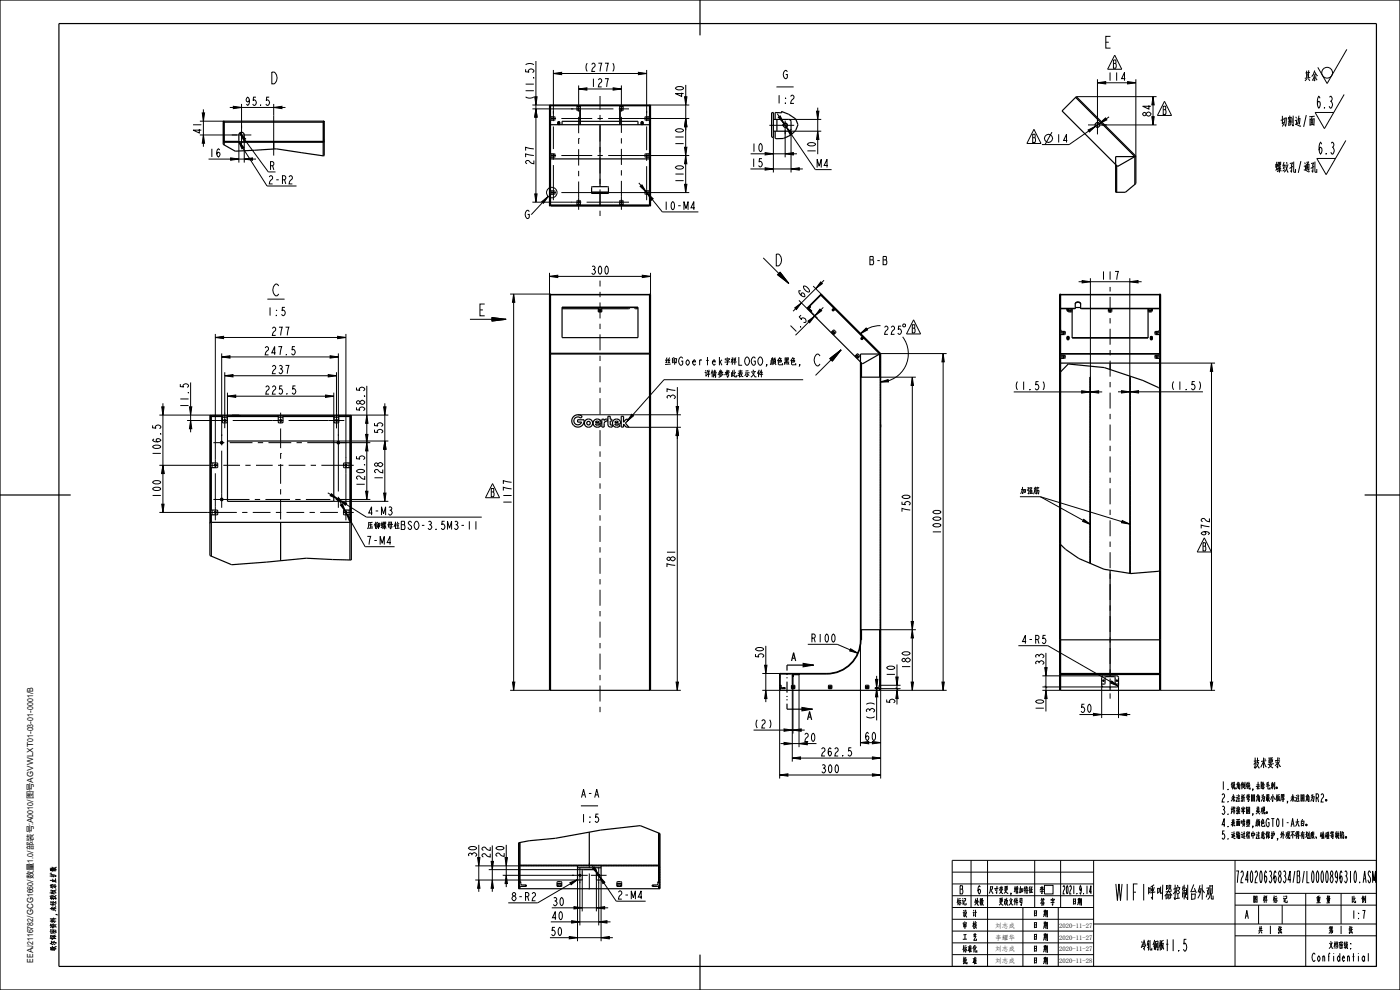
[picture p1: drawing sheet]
<svg xmlns="http://www.w3.org/2000/svg" width="594mm" height="420mm" viewBox="0 0 594 420" stroke-linecap="round" stroke-linejoin="round" font-family="sans-serif">
<defs><g id="words">
<text font-size="9.1" x="465.6" y="382">WIFI呼叫器控制台外观</text>
<g font-size="6.5">
<text x="468.2" y="20.4">E</text>
<text x="114.3" y="35.6">D</text>
<text x="553.3" y="34.7">其余</text>
<text x="558.3" y="45.9">6.3</text>
<text x="543.2" y="53.8">切割边/面</text>
<text x="559.1" y="65.4">6.3</text>
<text x="540.9" y="73.3">螺纹孔/通孔</text>
<text x="328.4" y="112.8">D</text>
<text x="115.2" y="125.5">C</text>
<text x="202.6" y="134">E</text>
<text x="344.9" y="155.2">C</text>
<text x="527.9" y="326.2">技术要求</text>
<text x="529.6" y="374.5">724020636834/B/L0000896310.ASM</text>
<text x="481.8" y="403.5">冷轧钢板t1.5</text>
</g>
<g font-size="4.6">
<text x="472" y="29">B</text>
<text x="247.6" y="30.3">(277 )</text>
<text x="332.2" y="33.4">G</text>
<text x="469.6" y="34.2">114</text>
<text x="250.4" y="36.9">127</text>
<text x="290.1" y="41.6" transform="rotate(-90 290.1 41.6)">40</text>
<text x="103.7" y="44.7">95.5</text>
<text x="226.5" y="42.7" transform="rotate(-90 226.5 42.7)">(11.5 )</text>
<text x="330" y="43.9">1:2</text>
<text x="488.3" y="49.8" transform="rotate(-90 488.3 49.8)">84</text>
<text x="493.1" y="48.6">B</text>
<text x="85.4" y="57.1" transform="rotate(-90 85.4 57.1)">41</text>
<text x="290.1" y="62.3" transform="rotate(-90 290.1 62.3)">110</text>
<text x="318.5" y="64.4">10</text>
<text x="346.1" y="65.4" transform="rotate(-90 346.1 65.4)">10</text>
<text x="437.8" y="60.4">B</text>
<text x="447.8" y="60.5">14</text>
<text x="88.5" y="66.6">16</text>
<text x="226.5" y="70.2" transform="rotate(-90 226.5 70.2)">277</text>
<text x="318.4" y="70.8">15</text>
<text x="346.2" y="71.1">M4</text>
<text x="114.3" y="72.1">R</text>
<text x="113.5" y="78">2-R 2</text>
<text x="290.1" y="78" transform="rotate(-90 290.1 78)">110</text>
<text x="281.3" y="89">10-M</text>
<text x="292.5" y="89">4</text>
<text x="222.5" y="92.7">G</text>
<text x="369.4" y="112.3">B-B</text>
<text x="250.4" y="116.4">300</text>
<text x="466.8" y="118.6">117</text>
<text x="340.5" y="126.8" transform="rotate(-45 340.5 126.8)">60</text>
<text x="114" y="133.9">1:5</text>
<text x="114.9" y="142.3">277</text>
<text x="336.9" y="141.6" transform="rotate(-45 336.9 141.6)">1.5</text>
<text x="386.7" y="141.3">B</text>
<text x="111.8" y="150.6">247.5</text>
<text x="278.4" y="155">丝印Goertek字样LOGO,颜色黑色,</text>
<text x="114.9" y="158.5">237</text>
<text x="290.9" y="160.2">详情参考此表示文件</text>
<text x="112.1" y="167.2">225.5</text>
<text x="430.1" y="165.4">(1.5 )</text>
<text x="496.4" y="165.4">(1.5 )</text>
<text x="80" y="173.5" transform="rotate(-90 80 173.5)">11.5</text>
<text x="286.5" y="169.8" transform="rotate(-90 286.5 169.8)">37</text>
<text x="154.7" y="174.9" transform="rotate(-90 154.7 174.9)">58.5</text>
<text x="162.4" y="184.4" transform="rotate(-90 162.4 184.4)">55</text>
<text x="68.2" y="193.7" transform="rotate(-90 68.2 193.7)">106.5</text>
<text x="154.7" y="206.8" transform="rotate(-90 154.7 206.8)">120.5</text>
<text x="162.4" y="204.1" transform="rotate(-90 162.4 204.1)">128</text>
<text x="430.1" y="209.9">加强筋</text>
<text x="68.2" y="211.6" transform="rotate(-90 68.2 211.6)">100</text>
<text x="208" y="210.7">B</text>
<text x="217.1" y="214.4" transform="rotate(-90 217.1 214.4)">1177</text>
<text x="155.7" y="218.5">4-M 3</text>
<text x="386.2" y="217.8" transform="rotate(-90 386.2 217.8)">750</text>
<text x="155.7" y="224.6">压铆螺母柱BSO-3.5M3-11</text>
<text x="399.3" y="227" transform="rotate(-90 399.3 227)">1000</text>
<text x="513.2" y="227.7" transform="rotate(-90 513.2 227.7)">972</text>
<text x="155.2" y="231.1">7-M 4</text>
<text x="510" y="233.8">B</text>
<text x="286.5" y="241.3" transform="rotate(-90 286.5 241.3)">781</text>
<text x="343.8" y="272.5">R100</text>
<text x="433.1" y="273.1">4-R 5</text>
<text x="324" y="279.6" transform="rotate(-90 324 279.6)">50</text>
<text x="379.7" y="287.5" transform="rotate(-90 379.7 287.5)">10</text>
<text x="386.2" y="284.2" transform="rotate(-90 386.2 284.2)">180</text>
<text x="442.9" y="282.6" transform="rotate(-90 442.9 282.6)">33</text>
<text x="379.7" y="298.9" transform="rotate(-90 379.7 298.9)">5</text>
<text x="371.1" y="305.6" transform="rotate(-90 371.1 305.6)">(3)</text>
<text x="442.9" y="301.8" transform="rotate(-90 442.9 301.8)">10</text>
<text x="458" y="302.3">50</text>
<text x="319.7" y="308.9">(2)</text>
<text x="340.8" y="314.6">20</text>
<text x="366.6" y="314.2">60</text>
<text x="347.9" y="320.7">262.5</text>
<text x="348" y="327.9">300</text>
<text x="518" y="335">1.锐角倒钝,去除毛刺。</text>
<text x="247" y="338.4">A-A</text>
<text x="518" y="340.3">2.未注折弯圆角为最小板厚,未注圆角为R2。</text>
<text x="518" y="345.5">3.焊接牢固,美观。</text>
<text x="247" y="348.9">1:5</text>
<text x="518" y="350.8">4.表面喷塑,颜色GT01-A大白。</text>
<text x="518" y="356">5.运输过程中注意保护,外观不得有划痕、磕碰等缺陷</text>
<text x="202.3" y="364" transform="rotate(-90 202.3 364)">30</text>
<text x="208" y="364.3" transform="rotate(-90 208 364.3)">22</text>
<text x="213.9" y="364" transform="rotate(-90 213.9 364)">20</text>
<text x="216.7" y="382.2">8-R</text>
<text x="225.1" y="382.2">2</text>
<text x="261.7" y="381.5">2-M 4</text>
<text x="407.1" y="379.3">B</text>
<text x="414.5" y="379.3">尺寸变更,增加特征</text>
<text x="414.6" y="379.3">6</text>
<text x="441.1" y="379.3">李喆</text>
<text x="451.9" y="379.3">2021.9.14</text>
<text x="529.6" y="383.3">图 样 标 记</text>
<text x="557.2" y="383.3">重 量</text>
<text x="572.2" y="383.3">比 例</text>
<text x="234.1" y="384.3">30</text>
<text x="404.6" y="384.3">标记</text>
<text x="407.2" y="389.3">设 计</text>
<text x="412.1" y="384.3">处数</text>
<text x="420.5" y="384.3">更改文件号</text>
<text x="437.2" y="389.3">日 期</text>
<text x="440.2" y="384.3">签 字</text>
<text x="453.6" y="384.3">日期</text>
<text x="528.1" y="389.8">A</text>
<text x="573.9" y="389.8">1:7</text>
<text x="233.7" y="390.2">40</text>
<text x="407.2" y="394.3">审 核</text>
<text x="437.2" y="394.3">日 期</text>
<text x="233.3" y="396.9">50</text>
<text x="407.2" y="399.3">工 艺</text>
<text x="437.2" y="399.3">日 期</text>
<text x="533.3" y="396.3">共 1 张</text>
<text x="563.3" y="396.3">第 1 张</text>
<text x="406.4" y="404.3">标准化</text>
<text x="437.2" y="404.3">日 期</text>
<text x="558.8" y="407.9">Confidential</text>
<text x="561.3" y="402.6">文档密级:</text>
<text x="407.2" y="409.3">批 准</text>
<text x="437.2" y="409.3">日 期</text>
</g>
<text font-size="3.9" x="24" y="403.6" transform="rotate(-90 24 403.6)">歌尔保密资料,未经授权禁止扩散</text>
<text font-size="3.5" x="14.1" y="408.4" transform="rotate(-90 14.1 408.4)">EEAJ2116782/GCG1660/数量1.0/部装号:A0010/图号AGVWLXT01-03-01-0001/B</text>
<g font-size="2.8">
<text x="422.3" y="393.6">刘志成</text>
<text x="449.4" y="393.6">2020-11-27</text>
<text x="422.3" y="398.6">李耀华</text>
<text x="449.4" y="398.6">2020-11-27</text>
<text x="422.3" y="403.6">刘志成</text>
<text x="449.4" y="403.6">2020-11-27</text>
<text x="422.3" y="408.6">刘志成</text>
<text x="449.4" y="408.6">2020-11-28</text>
</g>
</g></defs>
<g fill="#000">
<path d="M234.8 31.2l3.5-.5v1zM245.5 37.7l3.5-.5v1zM260.2 37.2l3.5 .5-3.5 .5zM270.9 30.7l3.5 .5-3.5 .5zM465.6 35.1l3.5-.5v1zM478.4 34.6l3.5 .5-3.5 .5zM86.3 57.3l.5 3.5h-1zM85.8 47.9h1l-.5 3.5zM101.2 59.9l2.3 2.7-.8 .6zM101.7 56.4l2.5 2.5-.8 .6zM99 45.1l3.5 .5-3.5 .5zM116.1 45.6l3.5-.5v1z"/>
<path d="M227.4 46.2l.5 3.5h-1zM226.9 41.1h1l-.5 3.5zM290.9 50.3l.5 3.5h-1zM290.5 41.1h1l-.5 3.5zM291 50.3l.5 3.5h-1zM330.2 49.7l.8-.5 1.6 3.1zM333.7 54l2.4 2.6-.9 .6zM346.4 47.2h1l-.5 3.5zM346.9 55.7l.5 3.5h-1zM461.7 55.2l3.1-1.6-2.6 2.4zM466.5 52.4l2.6-2.4 .5 .8zM488.7 49.5h1l-.5 3.5z"/>
<path d="M489.2 41l.5 3.5h-1zM97.8 67l3.5 .5-3.5 .5zM103.6 67.5l3.5-.5v1zM290.4 62.5h1l-.5 3.5zM290.9 66l.5 3.5h-1zM324.6 71.2l3.5 .5-3.5 .5zM324.6 64.7l3.5 .5-3.5 .5zM333.1 65.2l3.5-.5v1zM335.6 71.7l3.5-.5v1zM226.9 82.3h1l-.5 3.5zM229.9 85.6l2.7-2.3-2 2.9zM271.6 79.1l.8-.7 1.8 3.1z"/>
<path d="M274.5 81.9l2.6 2.4-.7 .7zM290.4 78.2h1l-.5 3.5zM233.2 117.3l3.5-.5v1zM272.5 116.8l3.5 .5-3.5 .5zM459.1 119l3.5 .5-3.5 .5zM479.4 119.5l3.5-.5v1zM208.7 134.7l6 .8-6 .7zM217.9 124.8l.5 3.5h-1zM329.9 116.5l1.1-1 3.7 4.8zM337.2 130.6l2.8-2.1-2.1 2.8zM342.8 136.2l2.8-2.1-2.1 2.8zM347.9 131.1l.7 .7-2.8 2.2z"/>
<path d="M348.2 119.6l.7 .7-2.8 2.1zM91.4 143.2l3.5-.5v1zM94.1 151.4l3.5-.5v1zM95.4 159.4l3.5-.5v1zM139.3 158.9l3.5 .5-3.5 .5zM140.1 150.9l3.5 .5-3.5 .5zM143.3 142.7l3.5 .5-3.5 .5zM352.1 152.1l4.8-3.7-3.7 4.8zM365 141.6l2.5-2.4 .6 .8zM400.1 150l.5 3.5h-1zM514 154l.5 3.5h-1zM68.6 172.6h1l-.5 3.5z"/>
<path d="M80.9 178.4l.5 3.5h-1zM80.4 172.6h1l-.5 3.5zM96.5 168.1l3.5-.5v1zM138.1 167.6l3.5 .5-3.5 .5zM155.6 176.1l.5 3.5h-1zM162.8 172.6h1l-.5 3.5zM268 175.7l.8 .7-2.7 2.3zM286.9 172.5h1l-.5 3.5zM373.4 162l3.4-1 .2 1zM387.1 160l.5 3.5h-1zM458.9 165.8l3.5 .5-3.5 .5zM462.6 166.3l3.5-.5v1z"/>
<path d="M475.9 165.7l3.5 .5-3.5 .5zM479.6 166.2l3.5-.5v1zM69.1 197.4l.5 3.5h-1zM155.1 184.3h1l-.5 3.5zM155.6 187.8l.5 3.5h-1zM163.3 187.1l.5 3.5h-1zM287.4 181.3l.5 3.5h-1zM68.6 213.9h1l-.5 3.5zM140.6 209.5l2.7 2.2-3.2-1.4zM143.8 212.1l3.2 1.4-.5 .8zM144.4 214.2l.9-.4 1.3 3.2zM147 217.7l2.1 2.9-.9 .4z"/>
<path d="M155.1 208.4h1l-.5 3.5zM162.8 209.2h1l-.5 3.5zM459.8 220.3l2.8 2.2-3.3-1.3zM476.2 220.8l3.2 1.5-3.5-.5zM360.9 275.2l3 1.9-3.4-.9zM387.1 267.2l.5 3.5h-1zM386.6 263.7h1l-.5 3.5zM217.4 289.4h1l-.5 3.5zM286.9 289.4h1l-.5 3.5zM324.9 292.9l.5 3.5h-1zM324.4 282.2h1l-.5 3.5zM340.7 281.4l4.5 .8-4.5 .7z"/>
<path d="M371.5 288.2h1l-.5 3.5zM372 292.2l.5 3.5h-1zM380.6 292.9l.5 3.5h-1zM380.1 287.2h1l-.5 3.5zM386.6 289.4h1l-.5 3.5zM399.6 289.4h1l-.5 3.5zM443.8 292.9l.5 3.5h-1zM443.3 283.2h1l-.5 3.5zM471.7 288.9l2.8 2.2-3.3-1.3zM513.5 289.4h1l-.5 3.5zM332.7 315l3.5 .5-3.5 .5zM332.7 309.2l3.5 .5-3.5 .5z"/>
<path d="M336.4 309.7l3.5-.5v1zM339 315.5l3.5-.5v1zM340.2 300.1l4.5 .8-4.5 .7zM365.1 315.1l3.5-.5v1zM370.2 314.6l3.5 .5-3.5 .5zM463.9 302.6l3.5 .5-3.5 .5zM474.6 303.1l3.5-.5v1zM330.8 328.8l3.5-.5v1zM336.2 321.6l3.5-.5v1zM370.2 328.3l3.5 .5-3.5 .5zM370.2 321.1l3.5 .5-3.5 .5zM202.6 363.8h1l-.5 3.5z"/>
<path d="M203.1 373.3l.5 3.5h-1zM208.4 365.4h1l-.5 3.5zM208.9 373.3l.5 3.5h-1zM214.8 371.3l.5 3.5h-1zM214.3 363.8h1l-.5 3.5zM241.8 374.5l3.3-1.4-2.8 2.2zM251.4 368.4l.9-.6 1.5 3.2zM254.3 371.7l2.3 2.6-.8 .6zM241.5 397.3l3.5 .5-3.5 .5zM242.5 390.6l3.5 .5-3.5 .5zM243.5 384.6l3.5 .5-3.5 .5zM253 385.1l3.5-.5v1z"/>
<path d="M254 391.1l3.5-.5v1zM255 397.8l3.5-.5v1z"/>
</g>
<g fill="none" stroke="#000" stroke-width=".42">
<path d="M227.4 25.9v59.9M234.8 31.2l3.5-.5v1zM234.8 29.7v18.6M234.8 31.2h39.6M245.5 37.7l3.5-.5v1zM245.5 36.2v8.8M245.5 37.7h18.2M260.2 37.2l3.5 .5-3.5 .5zM263.7 36.2v8.7M270.9 30.7l3.5 .5-3.5 .5zM274.4 29.7v18.3M291 36l-.1 45.7"/>
<path d="M329.4 36.9h7.3M465.6 35.1l3.5-.5v1zM465.6 33.6v19.4M465.6 35.1h16.3M473 23.4l3 6h-6zM478.4 34.6l3.5 .5-3.5 .5zM481.9 33.6v32.8M571.4 20.9l-8.3 14.5M84.8 57.3h15.8M84.8 51.4h9.9M85.8 47.9h1l-.5 3.5zM86.3 57.3l.5 3.5h-1z"/>
<path d="M86.3 46.4v15.9M97.5 45.6h23.6M99 45.1l3.5 .5-3.5 .5zM101.2 59.9l2.3 2.7-.8 .6zM101.2 59.9l12.1 19h12.5M101.3 59.7v9.3M101.7 56.4l2.5 2.5-.8 .6zM101.7 56.4l12.1 16.5M102.5 44.1v10.3M103.6 59.7v9.3M114.2 41.2h-1l-.2 1.5 .3-.3a1.17 1.17 0 0 1 1.1 1.1 1.17 1.17 0 0 1-1.1 1.2l-.5-.6M116.1 45.6l3.5-.5v1z"/>
<path d="M116.1 44.1v4.9M225.9 46.2h17.4M225.9 44.6h7.3M226.9 41.1h1l-.5 3.5zM227.4 46.2l.5 3.5h-1zM234.9 50l-.3 .5 .5-.3M237 52.9l.1-.3 .1 .3M245.8 46.3l-.5-.3 .3 .5M263.9 46.3l-.4-.3 .2 .5M272.3 52.9l.1-.3 .2 .3M274.1 50.3l.5-.2-.3 .4M276 44.6h16.5"/>
<path d="M276.8 50.3h15.7M290.5 41.1h1l-.5 3.5zM290.9 50.3l.5 3.5h-1zM291 50.3l.5 3.5h-1zM328.1 58.4v14.8M329.8 48.2l16.1 23.8h6.9M330.2 49.7l.8-.5 1.6 3.1zM332.2 53.4a1 1 0 0 1 .8-1.2 1 1 0 0 1 1.1 1.1 1 1 0 0 1-1.2 .8M333.1 55.2v11.5M333.7 54l2.4 2.6-.9 .6zM334.6 55.7h13.8M334.6 50.7h13.8"/>
<path d="M335.6 54.7v18.5M346.4 47.2h1l-.5 3.5zM346.9 55.7l.5 3.5h-1zM346.9 45.7v19.7M438.7 54.9l3 6h-6zM446.3 56.1l-2.9 5.2M456.7 41h34M461.7 55.2l3.1-1.6-2.6 2.4zM465.6 52l.9 .4M466.5 52.4l2.6-2.4 .5 .8zM467.3 53h23.4M470.6 49.6l-17 11.7h-11.5"/>
<path d="M488.7 49.5h1l-.5 3.5zM489.2 41l.5 3.5h-1zM489.2 41v12M494.1 43l3 6h-6zM570.3 40.1l-8.4 14.5M571 59.6l-8.3 14.5M88.5 67.5h20.1M97.8 67l3.5 .5-3.5 .5zM103.6 67.5l3.5-.5v1zM234.9 65.7l-.3 .5 .5-.3M271 77.6l10 12.3h15.3M271.6 79.1l.8-.7 1.8 3.1z"/>
<path d="M274.1 66.1l.5-.3-.3 .5M275.4 66h17M290.4 62.5h1l-.5 3.5zM290.4 78.2h1l-.5 3.5zM290.9 66l.5 3.5h-1zM318.4 71.7h22.2M318.5 65.2h19.6M324.6 71.2l3.5 .5-3.5 .5zM324.6 64.7l3.5 .5-3.5 .5zM333.1 65.2l3.5-.5v1zM335.6 71.7l3.5-.5v1zM225.9 85.8h16.6"/>
<path d="M226.9 82.3h1l-.5 3.5zM229.9 85.6l2.7-2.3-2 2.9zM232.6 83.3l-7.1 7.7M234.9 81.4l-.3 .5 .5-.3M245.4 85.5l.3 .5-.5-.3M263.6 85.5l.3 .5-.5-.3M274.1 81.8l.5-.3-.3 .5M274.5 81.9l2.6 2.4-.7 .7zM277.5 81.7h14.9M290.2 89v-3.5l.9 2.9 .8-2.9v3.5M233.2 117.3l3.5-.5v1zM233.2 115.8v9.3"/>
<path d="M233.2 117.3h42.8M272.5 116.8l3.5 .5-3.5 .5zM276 115.8v9.3M323.8 109.4l10.9 10.9M329.9 116.5l1.1-1 3.7 4.8zM348.2 119.6l.7 .7-2.8 2.1zM349.6 118.9l-13.1 13.1M457.6 119.5h26.8M459.1 119l3.5 .5-3.5 .5zM462.6 118v42M479.4 119.5l3.5-.5v1zM479.4 118v42"/>
<path d="M113.4 126.9h7.3M199.4 135.5h15.3M208.7 134.7l6 .8-6 .7zM216.4 124.8h17.2M217.9 124.8l.5 3.5h-1zM217.9 124.8v168.1M337.2 130.6l2.8-2.1-2.1 2.8zM339 127.4l3.3 3.4M342.8 136.2l2.8-2.1-2.1 2.8zM343.4 130.9l-.3 .3M343.5 131.1l-.3 .3M343.6 131.2l-.3 .3"/>
<path d="M343.7 129.8l-.8 .8M343.8 131.3l-.3 .3M343.8 129.9l-1 1M343.9 130.1l-1 1M344.2 131.7l-.3 .4M344.2 132.3l2.6 2.7M344.3 131.9l-.3 .3M345 121.4l3.4 3.4M347.9 131.1l.7 .7-2.8 2.2zM348.7 125l-.2 .2M349 125.4l-.1 .1M349.3 130.4l-11.8 11.8"/>
<path d="M349.4 125.7l-.2 .2M349.7 126.1l-.1 .1M350.1 126.4l-.2 .2M350.4 126.8l-.1 .1M350.8 127.1l-.2 .2M351.1 127.5l-.1 .1M351.5 127.8l-.2 .2M351.8 128.2l-.1 .1M352.2 128.5l-.2 .2M352.6 128.9l-.2 .2M352.9 129.3l-.1 .1M353.3 129.6l-.2 .2"/>
<path d="M353.6 130l-.1 .1M373.6 138.1a12 12 0 0 0-8.6 3.5M375.3 138.9l.9-.5 .5 .5-.1 .9a2.35 2.35 0 0 0-1.3 2.1h1.4M378.1 138.9l.9-.5 .5 .5-.1 .9a2.35 2.35 0 0 0-1.3 2.1h1.4M382.3 138.4h-1l-.2 1.4 .4-.3a1.17 1.17 0 0 1 1 1.2 1.17 1.17 0 0 1-1 1.2l-.6-.6M383 137.8l.9-.3 .3 .9-.9 .2zM387.6 135.7l3 6h-6zM488.6 131.6v.2M91.4 143.2l3.5-.5v1zM91.4 141.7v53.3M91.4 143.2h55.4M94.1 151.4l3.5-.5v1z"/>
<path d="M94.1 149.9v35.1M94.1 151.4h49.5M95.4 159.4l3.5-.5v1zM95.4 157.9v17.6M95.4 159.4h47.4M125.1 147.1h-1l-.2 1.4 .3-.3a1.17 1.17 0 0 1 1.1 1.2 1.17 1.17 0 0 1-1.1 1.2l-.5-.6M139.3 158.9l3.5 .5-3.5 .5zM140.1 150.9l3.5 .5-3.5 .5zM142.8 157.9v17.2M143.3 142.7l3.5 .5-3.5 .5zM143.6 149.9v35M146.8 141.7v52.6"/>
<path d="M352.1 152.1l4.8-3.7-3.7 4.8zM356.9 148.4l-10.9 10.9M365 141.6l2.5-2.4 .6 .8zM367 143.4l-.1 .2M367.4 143.8l-.2 .1M367.8 144.1l-.2 .2M368.1 144.5l-.1 .1M368.5 144.8l-.2 .2M368.8 145.2l-.1 .1M369.2 145.5l-.2 .2M369.5 145.9l-.1 .1M369.9 146.2l-.2 .2"/>
<path d="M370.2 146.6l-.1 .1M370.6 146.9l-.2 .2M370.9 147.3l-.1 .1M371.3 147.6l-.2 .2M371.6 148l-.1 .1M372 148.3l-.2 .2M372.3 148.7l-.1 .2M372.7 149.1l-.1 .1M373.1 149.4l-.2 .2M373.4 149.8l-.1 .1M373.7 150.2l-.3 .2M373.7 150.9l-.3 .2"/>
<path d="M373.7 151.6l-.3 .3M373.7 152.3l-.3 .3M373.7 153.1l-.3 .2M373.7 153.8l-.3 .2M373.7 154.5l-.3 .2M373.7 155.2l-.3 .2M373.7 155.9l-.3 .2M373.7 156.6l-.3 .2M373.7 157.3l-.3 .2M373.7 158l-.3 .2M373.7 158.7l-.3 .2M373.7 159.4l-.3 .2"/>
<path d="M373.7 150h27.9M383 142.9a12 12 0 0 1 1.1 12.5 12 12 0 0 1-10.7 6.6M400.1 150l.5 3.5h-1zM400.1 150v142.9M449.8 158.9l-.2 .2M449.8 159.6l-.2 .2M449.8 158.2l-.2 .2M492.4 154h23.1M514 154l.5 3.5h-1zM514 154v138.9M67.6 176.1h21.5M68.6 172.6h1l-.5 3.5z"/>
<path d="M69.1 171.1v46.3M76.5 163v1l1.5 .2-.3-.4a1.17 1.17 0 0 1 1.1-1 1.17 1.17 0 0 1 1.2 1l-.6 .6M79.4 178.4h13.6M80.4 172.6h1l-.5 3.5zM80.9 178.4l.5 3.5h-1zM80.9 162.3v21.1M95 178.5a.4 .4 0 0 1 .3-.5 .4 .4 0 0 1 .5 .4 .4 .4 0 0 1-.5 .4M96.5 168.1l3.5-.5v1zM96.5 166.6v20.5M96.5 168.1h45.1M98.4 176.1h3.2M118.7 178.5a.4 .4 0 0 1 .3-.5 .4 .4 0 0 1 .5 .4 .4 .4 0 0 1-.5 .4"/>
<path d="M125.4 163.7h-1.1l-.2 1.5 .4-.3a1.17 1.17 0 0 1 1 1.1 1.17 1.17 0 0 1-1 1.2l-.5-.6M138.1 167.6l3.5 .5-3.5 .5zM141.6 166.6v20.5h23.2M142.4 178.5a.4 .4 0 0 1 .3-.5 .4 .4 0 0 1 .5 .4 .4 .4 0 0 1-.5 .4M149.1 176.1h15.7M151.2 164.4v1l1.5 .2-.3-.3a1.17 1.17 0 0 1 1.2-1.1 1.17 1.17 0 0 1 1.1 1.1l-.5 .5M155.6 176.1l.5 3.5h-1zM155.6 163.7v48.2M162.8 172.6h1l-.5 3.5zM163.3 171.1v41.6M245.2 176h43.7M268 175.7l.8 .7-2.7 2.3z"/>
<path d="M286.9 172.5h1l-.5 3.5zM287.4 164.2v128.7M340.8 161.1h-59.1l-15.6 17.6M373.4 162l3.4-1 .2 1zM373.4 160h15.2M373.7 160.1l-.3 .2M373.7 160.8l-.3 .2M373.7 161.5l-.3 .3M373.7 162.2l-.3 .3M373.7 163l-.3 .2M373.7 163.7l-.3 .2M373.7 164.4l-.3 .2"/>
<path d="M373.7 165.1l-.3 .2M373.7 165.8l-.3 .2M373.7 166.5l-.3 .2M373.7 167.2l-.3 .2M373.7 167.9l-.3 .2M373.7 168.6l-.3 .2M373.7 169.3l-.3 .2M373.7 170l-.3 .2M373.7 170.7l-.3 .2M373.7 171.4l-.3 .3M373.7 172.1l-.3 .3M373.7 172.9l-.3 .2"/>
<path d="M373.7 173.6l-.3 .2M373.7 174.3l-.3 .2M373.7 175l-.3 .2M373.7 175.7l-.3 .2M373.7 176.4l-.3 .2M373.7 177.1l-.3 .2M373.7 177.8l-.3 .2M373.7 178.5l-.3 .2M373.7 179.2l-.3 .2M373.7 179.9l-.3 .2M387.1 160l.5 3.5h-1zM387.1 160v132.9"/>
<path d="M430.1 166.3h37.5M449.8 160.3l-.2 .3M449.8 161l-.2 .3M449.8 161.8l-.2 .2M449.8 162.5l-.2 .2M449.8 163.9l-.2 .2M449.8 164.6l-.2 .2M449.8 165.3l-.2 .2M449.8 166l-.2 .2M449.8 166.7l-.2 .2M449.8 167.4l-.2 .2M449.8 168.1l-.2 .2"/>
<path d="M449.8 168.8l-.2 .2M449.8 169.5l-.2 .2M449.8 170.2l-.2 .3M449.8 170.9l-.2 .3M449.8 171.7l-.2 .2M449.8 172.4l-.2 .2M449.8 173.1l-.2 .2M449.8 173.8l-.2 .2M449.8 174.5l-.2 .2M449.8 175.2l-.2 .2M449.8 175.9l-.2 .2M449.8 176.6l-.2 .2"/>
<path d="M449.8 177.3l-.2 .2M449.8 178l-.2 .2M449.8 178.7l-.2 .2M449.8 179.4l-.2 .2M449.8 163.2l-.2 .2M458.9 165.8l3.5 .5-3.5 .5zM462.6 166.3l3.5-.5v1zM462.6 160.2l-.2 .2M462.6 160.9l-.2 .2M462.6 161.6l-.2 .2M462.6 162.3l-.2 .2M462.6 163l-.2 .3"/>
<path d="M462.6 163.7l-.2 .3M462.6 164.5l-.2 .2M462.6 165.9l-.2 .2M462.6 166.6l-.2 .2M462.6 167.3l-.2 .2M462.6 168l-.2 .2M462.6 168.7l-.2 .2M462.6 169.4l-.2 .2M462.6 170.1l-.2 .2M462.6 170.8l-.2 .2M462.6 171.5l-.2 .2M462.6 172.2l-.2 .2"/>
<path d="M462.6 172.9l-.2 .3M462.6 173.6l-.2 .3M462.6 174.4l-.2 .2M462.6 175.1l-.2 .2M462.6 175.8l-.2 .2M462.6 176.5l-.2 .2M462.6 177.2l-.2 .2M462.6 177.9l-.2 .2M462.6 178.6l-.2 .2M462.6 179.3l-.2 .2M462.6 165.2l-.2 .2M474.4 166.2h36"/>
<path d="M475.9 165.7l3.5 .5-3.5 .5zM479.6 166.2l3.5-.5v1zM479.6 160.3l-.2 .2M479.6 161l-.2 .2M479.6 161.7l-.2 .2M479.6 162.4l-.2 .2M479.6 163.8l-.2 .2M479.6 164.5l-.2 .2M479.6 165.2l-.2 .2M479.6 165.9l-.2 .2M479.6 166.6l-.2 .2M479.6 167.3l-.2 .2"/>
<path d="M479.6 168.7l-.2 .3M479.6 169.4l-.2 .3M479.6 170.2l-.2 .2M479.6 170.9l-.2 .2M479.6 171.6l-.2 .2M479.6 172.3l-.2 .2M479.6 173l-.2 .2M479.6 173.7l-.2 .2M479.6 174.4l-.2 .2M479.6 175.1l-.2 .2M479.6 175.8l-.2 .2M479.6 176.5l-.2 .2"/>
<path d="M479.6 177.2l-.2 .2M479.6 177.9l-.2 .2M479.6 178.6l-.2 .2M479.6 179.3l-.2 .3M479.6 163.1l-.2 .2M479.6 168l-.2 .2M492.4 165.8l-.2 .2M492.4 166.5l-.2 .2M492.4 167.2l-.2 .2M492.4 167.9l-.2 .2M492.4 168.6l-.2 .2M492.4 169.3l-.2 .2"/>
<path d="M492.4 170.7l-.2 .2M492.4 171.4l-.2 .2M492.4 172.1l-.2 .3M492.4 172.8l-.2 .3M492.4 173.6l-.2 .2M492.4 165.1l-.2 .2M492.4 170l-.2 .2M492.4 174.3l-.2 .2M492.4 175l-.2 .2M492.4 175.7l-.2 .2M492.4 176.4l-.2 .2M492.4 177.1l-.2 .2"/>
<path d="M492.4 177.8l-.2 .2M492.4 178.5l-.2 .2M492.4 179.2l-.2 .2M492.4 179.9l-.2 .2M64.7 180.4v1.1l1.5 .2-.3-.4a1.17 1.17 0 0 1 1.2-1 1.17 1.17 0 0 1 1.1 1l-.5 .5M67.6 197.4h21.4M69.1 197.4l.5 3.5h-1zM91 197.5a.4 .4 0 0 1 .3-.5 .4 .4 0 0 1 .5 .4 .4 .4 0 0 1-.5 .4M93.8 187.9l.1-.4 .4 .1v.3l-.3 .2M143.3 187.9l.1-.4 .4 .1v.3l-.3 .2M144.4 187.8h12.7M146.4 197.5a.4 .4 0 0 1 .3-.5 .4 .4 0 0 1 .5 .4 .4 .4 0 0 1-.5 .4"/>
<path d="M151.2 193.5v1.1l1.5 .2-.3-.4a1.17 1.17 0 0 1 1.2-1 1.17 1.17 0 0 1 1.1 1l-.5 .5M155.1 184.3h1l-.5 3.5zM155.6 187.8l.5 3.5h-1zM163.3 187.1l.5 3.5h-1zM266.8 181.3h22.1M287.4 181.3l.5 3.5h-1zM373.7 180.6l-.3 .2M373.7 181.3l-.3 .3M373.7 182l-.3 .3M373.7 182.8l-.3 .2M373.7 183.5l-.3 .2M373.7 184.2l-.3 .2"/>
<path d="M373.7 184.9l-.3 .2M373.7 185.6l-.3 .2M373.7 186.3l-.3 .2M373.7 187l-.3 .2M373.7 187.7l-.3 .2M373.7 188.4l-.3 .2M373.7 189.1l-.3 .2M373.7 189.8l-.3 .2M373.7 190.5l-.3 .2M373.7 191.2l-.3 .3M373.7 191.9l-.3 .3M373.7 192.6l-.3 .3"/>
<path d="M373.7 193.4l-.3 .2M373.7 194.1l-.3 .2M373.7 194.8l-.3 .2M373.7 195.5l-.3 .2M373.7 196.2l-.3 .2M373.7 196.9l-.3 .2M373.7 197.6l-.3 .2M373.7 198.3l-.3 .2M373.7 199l-.3 .2M373.7 199.7l-.3 .2M449.8 180.1l-.2 .3M449.8 180.8l-.2 .3"/>
<path d="M449.8 181.6l-.2 .2M449.8 182.3l-.2 .2M449.8 183l-.2 .2M449.8 183.7l-.2 .2M449.8 184.4l-.2 .2M449.8 185.1l-.2 .2M449.8 185.8l-.2 .2M449.8 186.5l-.2 .2M449.8 187.2l-.2 .2M449.8 187.9l-.2 .2M449.8 188.6l-.2 .2M449.8 189.3l-.2 .2"/>
<path d="M449.8 190l-.2 .3M449.8 190.7l-.2 .3M449.8 191.5l-.2 .2M449.8 192.2l-.2 .2M449.8 192.9l-.2 .2M449.8 193.6l-.2 .2M449.8 194.3l-.2 .2M449.8 195l-.2 .2M449.8 195.7l-.2 .2M449.8 196.4l-.2 .2M449.8 197.1l-.2 .2M449.8 197.8l-.2 .2"/>
<path d="M449.8 198.5l-.2 .2M449.8 199.2l-.2 .2M449.8 199.9l-.2 .3M462.6 180l-.2 .2M462.6 180.7l-.2 .2M462.6 181.4l-.2 .2M462.6 182.1l-.2 .2M462.6 182.8l-.2 .3M462.6 183.5l-.2 .3M462.6 184.3l-.2 .2M462.6 185l-.2 .2M462.6 185.7l-.2 .2"/>
<path d="M462.6 186.4l-.2 .2M462.6 187.1l-.2 .2M462.6 187.8l-.2 .2M462.6 188.5l-.2 .2M462.6 189.2l-.2 .2M462.6 189.9l-.2 .2M462.6 190.6l-.2 .2M462.6 191.3l-.2 .2M462.6 192l-.2 .2M462.6 192.7l-.2 .2M462.6 193.4l-.2 .3M462.6 194.1l-.2 .3"/>
<path d="M462.6 194.9l-.2 .2M462.6 195.6l-.2 .2M462.6 196.3l-.2 .2M462.6 197l-.2 .2M462.6 197.7l-.2 .2M462.6 198.4l-.2 .2M462.6 199.1l-.2 .2M462.6 199.8l-.2 .2M479.6 180l-.2 .3M479.6 180.8l-.2 .2M479.6 181.5l-.2 .2M479.6 182.2l-.2 .2"/>
<path d="M479.6 182.9l-.2 .2M479.6 183.6l-.2 .2M479.6 184.3l-.2 .2M479.6 185l-.2 .2M479.6 185.7l-.2 .2M479.6 186.4l-.2 .2M479.6 187.1l-.2 .2M479.6 187.8l-.2 .2M479.6 188.5l-.2 .2M479.6 189.2l-.2 .3M479.6 189.9l-.2 .3M479.6 190.7l-.2 .2"/>
<path d="M479.6 191.4l-.2 .2M479.6 192.1l-.2 .2M479.6 192.8l-.2 .2M479.6 193.5l-.2 .2M479.6 194.2l-.2 .2M479.6 194.9l-.2 .2M479.6 195.6l-.2 .2M479.6 196.3l-.2 .2M479.6 197l-.2 .2M479.6 197.7l-.2 .2M479.6 198.4l-.2 .2M479.6 199.1l-.2 .3"/>
<path d="M479.6 199.8l-.2 .3M492.4 180.6l-.2 .2M492.4 181.3l-.2 .2M492.4 182l-.2 .3M492.4 182.7l-.2 .3M492.4 183.5l-.2 .2M492.4 184.2l-.2 .2M492.4 184.9l-.2 .2M492.4 185.6l-.2 .2M492.4 186.3l-.2 .2M492.4 187l-.2 .2M492.4 187.7l-.2 .2"/>
<path d="M492.4 188.4l-.2 .2M492.4 189.1l-.2 .2M492.4 189.8l-.2 .2M492.4 190.5l-.2 .2M492.4 191.2l-.2 .2M492.4 191.9l-.2 .3M492.4 192.6l-.2 .3M492.4 193.4l-.2 .2M492.4 194.1l-.2 .2M492.4 194.8l-.2 .2M492.4 195.5l-.2 .2M492.4 196.2l-.2 .2"/>
<path d="M492.4 196.9l-.2 .2M492.4 197.6l-.2 .2M492.4 198.3l-.2 .2M492.4 199l-.2 .2M492.4 199.7l-.2 .2M67.6 217.4h20.5M68.6 213.9h1l-.5 3.5zM91 217.5a.4 .4 0 0 1 .3-.5 .4 .4 0 0 1 .5 .4 .4 .4 0 0 1-.5 .4M93.8 212l.1-.4 .4 .1v.3l-.3 .2M139.1 209.1l16.4 10.3h48.9M140.6 209.5l2.7 2.2-3.2-1.4zM141.6 212.7h23.2"/>
<path d="M143.3 212l.1-.4 .4 .1v.3l-.3 .2M143.8 212.1l3.2 1.4-.5 .8zM144.1 212.7l10.8 19.2h12.5M144.3 211.9h12.8M144.4 214.2l.9-.4 1.3 3.2zM146.4 217.5a.4 .4 0 0 1 .3-.5 .4 .4 0 0 1 .5 .4 .4 .4 0 0 1-.5 .4M147 217.7l2.1 2.9-.9 .4zM155.1 208.4h1l-.5 3.5zM162.8 209.2h1l-.5 3.5zM209 205.2l3 6h-6zM217.1 204.6l-3.5-.7v1.4M373.7 200.4l-.3 .2"/>
<path d="M373.7 201.1l-.3 .2M373.7 201.8l-.3 .3M373.7 202.5l-.3 .3M373.7 203.3l-.3 .2M373.7 204l-.3 .2M373.7 204.7l-.3 .2M373.7 205.4l-.3 .2M373.7 206.1l-.3 .2M373.7 206.8l-.3 .2M373.7 207.5l-.3 .2M373.7 208.2l-.3 .2M373.7 208.9l-.3 .2"/>
<path d="M373.7 209.6l-.3 .2M373.7 210.3l-.3 .2M373.7 211l-.3 .2M373.7 211.7l-.3 .3M373.7 212.4l-.3 .3M373.7 213.2l-.3 .2M373.7 213.9l-.3 .2M373.7 214.6l-.3 .2M373.7 215.3l-.3 .2M373.7 216l-.3 .2M373.7 216.7l-.3 .2M373.7 217.4l-.3 .2"/>
<path d="M373.7 218.1l-.3 .2M373.7 218.8l-.3 .2M373.7 219.5l-.3 .2M396.1 216.9a2.48 2.48 0 0 1 3.2 .3 2.37 2.37 0 0 1-3.5 0zM432.7 210.7h8.7M441.4 210.7l21.2 11.7-.2 .2M441.4 210.7l38 11.6M449.8 200.6l-.2 .3M449.8 201.4l-.2 .2M449.8 202.1l-.2 .2M449.8 202.8l-.2 .2M449.8 203.5l-.2 .2"/>
<path d="M449.8 204.2l-.2 .2M449.8 204.9l-.2 .2M449.8 205.6l-.2 .2M449.8 206.3l-.2 .2M449.8 207l-.2 .2M449.8 207.7l-.2 .2M449.8 208.4l-.2 .2M449.8 209.1l-.2 .2M449.8 209.8l-.2 .2M449.8 210.5l-.2 .3M449.8 211.2l-.2 .3M449.8 212l-.2 .2"/>
<path d="M449.8 212.7l-.2 .2M449.8 213.4l-.2 .2M449.8 214.1l-.2 .2M449.8 214.8l-.2 .2M449.8 215.5l-.2 .2M449.8 216.2l-.2 .2M449.8 216.9l-.2 .2M449.8 217.6l-.2 .2M449.8 218.3l-.2 .2M449.8 219l-.2 .2M449.8 219.7l-.2 .2M462.6 200.5l-.2 .2"/>
<path d="M462.6 201.2l-.2 .2M462.6 201.9l-.2 .2M462.6 202.6l-.2 .2M462.6 203.3l-.2 .3M462.6 204l-.2 .3M462.6 204.8l-.2 .2M462.6 205.5l-.2 .2M462.6 206.2l-.2 .2M462.6 206.9l-.2 .2M462.6 207.6l-.2 .2M462.6 208.3l-.2 .2M462.6 209l-.2 .2"/>
<path d="M462.6 209.7l-.2 .2M462.6 210.4l-.2 .2M462.6 211.1l-.2 .2M462.6 211.8l-.2 .2M462.6 212.5l-.2 .2M462.6 213.2l-.2 .3M462.6 213.9l-.2 .3M462.6 214.7l-.2 .2M462.6 215.4l-.2 .2M462.6 216.1l-.2 .2M462.6 216.8l-.2 .2M462.6 217.5l-.2 .2"/>
<path d="M462.6 218.2l-.2 .2M462.6 218.9l-.2 .2M462.6 219.6l-.2 .2M479.6 200.6l-.2 .2M479.6 201.3l-.2 .2M479.6 202l-.2 .2M479.6 202.7l-.2 .2M479.6 203.4l-.2 .2M479.6 204.1l-.2 .2M479.6 204.8l-.2 .2M479.6 205.5l-.2 .2M479.6 206.2l-.2 .2"/>
<path d="M479.6 206.9l-.2 .2M479.6 207.6l-.2 .2M479.6 208.3l-.2 .2M479.6 209l-.2 .3M479.6 209.7l-.2 .3M479.6 210.5l-.2 .2M479.6 211.2l-.2 .2M479.6 211.9l-.2 .2M479.6 212.6l-.2 .2M479.6 213.3l-.2 .2M479.6 214l-.2 .2M479.6 214.7l-.2 .2"/>
<path d="M479.6 215.4l-.2 .2M479.6 216.1l-.2 .2M479.6 216.8l-.2 .2M479.6 217.5l-.2 .2M479.6 218.2l-.2 .2M479.6 218.9l-.2 .3M479.6 219.6l-.2 .3M492.4 200.4l-.2 .2M492.4 201.1l-.2 .2M492.4 201.8l-.2 .3M492.4 202.5l-.2 .3M492.4 203.3l-.2 .2"/>
<path d="M492.4 204l-.2 .2M492.4 204.7l-.2 .2M492.4 205.4l-.2 .2M492.4 206.1l-.2 .2M492.4 206.8l-.2 .2M492.4 207.5l-.2 .2M492.4 208.2l-.2 .2M492.4 208.9l-.2 .2M492.4 209.6l-.2 .2M492.4 210.3l-.2 .2M492.4 211l-.2 .2M492.4 211.7l-.2 .3"/>
<path d="M492.4 212.4l-.2 .3M492.4 213.2l-.2 .2M492.4 213.9l-.2 .2M492.4 214.6l-.2 .2M492.4 215.3l-.2 .2M492.4 216l-.2 .2M492.4 216.7l-.2 .2M492.4 217.4l-.2 .2M492.4 218.1l-.2 .2M492.4 218.8l-.2 .2M492.4 219.5l-.2 .2M373.7 220.2l-.3 .2"/>
<path d="M373.7 220.9l-.3 .2M373.7 221.6l-.3 .3M373.7 222.3l-.3 .3M373.7 223.1l-.3 .2M373.7 223.8l-.3 .2M373.7 224.5l-.3 .2M373.7 225.2l-.3 .2M373.7 225.9l-.3 .2M373.7 226.6l-.3 .2M373.7 227.3l-.3 .2M373.7 228l-.3 .2M373.7 228.7l-.3 .2"/>
<path d="M373.7 229.4l-.3 .2M373.7 230.1l-.3 .2M373.7 230.8l-.3 .2M373.7 231.5l-.3 .3M373.7 232.2l-.3 .3M373.7 233l-.3 .2M373.7 233.7l-.3 .2M373.7 234.4l-.3 .2M373.7 235.1l-.3 .2M373.7 235.8l-.3 .2M373.7 236.5l-.3 .2M373.7 237.2l-.3 .2"/>
<path d="M373.7 237.9l-.3 .2M373.7 238.6l-.3 .2M373.7 239.3l-.3 .2M449.8 220.4l-.2 .3M449.8 221.1l-.2 .3M449.8 221.9l-.2 .2M449.8 222.6l-.2 .2M449.8 223.3l-.2 .2M449.8 224l-.2 .2M449.8 224.7l-.2 .2M449.8 225.4l-.2 .2M449.8 226.1l-.2 .2"/>
<path d="M449.8 226.8l-.2 .2M449.8 227.5l-.2 .2M449.8 228.2l-.2 .2M449.8 228.9l-.2 .2M449.8 229.6l-.2 .2M449.8 230.3l-.2 .3M459.8 220.3l2.8 2.2-3.3-1.3zM462.6 220.3l-.2 .2M462.6 221l-.2 .2M462.6 221.7l-.2 .2M462.6 223.1l-.2 .3M462.6 223.8l-.2 .3"/>
<path d="M462.6 224.6l-.2 .2M462.6 225.3l-.2 .2M462.6 226l-.2 .2M462.6 226.7l-.2 .2M462.6 227.4l-.2 .2M462.6 228.1l-.2 .2M462.6 228.8l-.2 .2M462.6 229.5l-.2 .2M462.6 230.2l-.2 .2M462.6 230.9l-.2 .2M462.6 231.6l-.2 .2M462.6 232.3l-.2 .2"/>
<path d="M462.6 233l-.2 .3M462.6 233.7l-.2 .3M462.6 234.5l-.2 .2M462.6 235.2l-.2 .2M462.6 235.9l-.2 .2M462.6 236.6l-.2 .2M462.6 237.3l-.2 .2M462.6 238l-.2 .2M462.6 238.7l-.2 .2M476.2 220.8l3.2 1.5-3.5-.5zM479.6 220.4l-.2 .2M479.6 221.1l-.2 .2"/>
<path d="M479.6 221.8l-.2 .2M479.6 222.5l-.2 .2M479.6 223.2l-.2 .2M479.6 223.9l-.2 .2M479.6 224.6l-.2 .2M479.6 225.3l-.2 .2M479.6 226l-.2 .2M479.6 226.7l-.2 .2M479.6 227.4l-.2 .2M479.6 228.1l-.2 .2M479.6 228.8l-.2 .3M479.6 229.5l-.2 .3"/>
<path d="M479.6 230.3l-.2 .2M479.6 231l-.2 .2M479.6 231.7l-.2 .2M479.6 232.4l-.2 .2M479.6 233.1l-.2 .2M479.6 233.8l-.2 .2M479.6 234.5l-.2 .2M479.6 235.2l-.2 .2M479.6 235.9l-.2 .2M479.6 236.6l-.2 .2M479.6 237.3l-.2 .2M479.6 238l-.2 .2"/>
<path d="M479.6 238.7l-.2 .3M479.6 239.4l-.2 .3M492.4 220.2l-.2 .2M492.4 220.9l-.2 .2M492.4 221.6l-.2 .3M492.4 222.3l-.2 .3M492.4 223.1l-.2 .2M492.4 223.8l-.2 .2M492.4 224.5l-.2 .2M492.4 225.2l-.2 .2M492.4 225.9l-.2 .2M492.4 226.6l-.2 .2"/>
<path d="M492.4 227.3l-.2 .2M492.4 228l-.2 .2M492.4 228.7l-.2 .2M492.4 229.4l-.2 .2M492.4 230.1l-.2 .2M492.4 230.8l-.2 .2M492.4 231.5l-.2 .3M492.4 232.2l-.2 .3M492.4 233l-.2 .2M492.4 233.7l-.2 .2M492.4 234.4l-.2 .2M492.4 235.1l-.2 .2"/>
<path d="M492.4 235.8l-.2 .2M492.4 236.5l-.2 .2M492.4 237.2l-.2 .2M492.4 237.9l-.2 .2M492.4 238.6l-.2 .2M492.4 239.3l-.2 .2M511 228.2l3 6h-6zM373.7 240l-.3 .2M373.7 240.7l-.3 .2M373.7 241.4l-.3 .3M373.7 242.1l-.3 .3M373.7 242.9l-.3 .2"/>
<path d="M373.7 243.6l-.3 .2M373.7 244.3l-.3 .2M373.7 245l-.3 .2M373.7 245.7l-.3 .2M373.7 246.4l-.3 .2M373.7 247.1l-.3 .2M373.7 247.8l-.3 .2M373.7 248.5l-.3 .2M373.7 249.2l-.3 .2M373.7 249.9l-.3 .2M373.7 250.6l-.3 .2M373.7 251.3l-.3 .3"/>
<path d="M373.7 252l-.3 .3M373.7 252.8l-.3 .2M373.7 253.5l-.3 .2M373.7 254.2l-.3 .2M373.7 254.9l-.3 .2M373.7 255.6l-.3 .2M373.7 256.3l-.3 .2M373.7 257l-.3 .2M373.7 257.7l-.3 .2M373.7 258.4l-.3 .2M373.7 259.1l-.3 .2M373.7 259.8l-.3 .2"/>
<path d="M479.6 240.2l-.2 .2M479.6 240.9l-.2 .2M479.6 241.6l-.2 .2M479.6 242.3l-.2 .2M479.6 243l-.2 .2M492.4 240l-.2 .2M492.4 240.7l-.2 .2M492.4 241.4l-.2 .3M324.9 274v23.9M342.7 273.3h12.5l8.7 3.8M360.9 275.2l3 1.9-3.4-.9zM365.1 271.4v45.2"/>
<path d="M373.4 267.2h15.2M373.7 260.5l-.3 .2M373.7 261.2l-.3 .3M373.7 261.9l-.3 .3M373.7 262.7l-.3 .2M373.7 263.4l-.3 .2M373.7 264.1l-.3 .2M373.7 264.8l-.3 .2M373.7 265.5l-.3 .2M373.7 266.2l-.3 .2M373.7 266.9l-.3 .2M373.7 267.6l-.3 .2"/>
<path d="M373.7 268.3l-.3 .2M373.7 269l-.3 .2M373.7 269.7l-.3 .2M373.7 270.4l-.3 .2M373.7 271.1l-.3 .3M373.7 271.8l-.3 .3M373.7 272.6l-.3 .2M373.7 273.3l-.3 .2M373.7 274l-.3 .2M373.7 274.7l-.3 .2M373.7 275.4l-.3 .2M373.7 276.1l-.3 .2"/>
<path d="M373.7 276.8l-.3 .2M373.7 277.5l-.3 .2M373.7 278.2l-.3 .2M373.7 278.9l-.3 .2M373.7 279.6l-.3 .2M386.6 263.7h1l-.5 3.5zM387.1 267.2l.5 3.5h-1zM432.1 273.9h12.5l29.9 17.2M443.8 277v24.8M216.4 292.9h16.8M217.4 289.4h1l-.5 3.5zM276 292.9h12.9"/>
<path d="M286.9 289.4h1l-.5 3.5zM323.4 292.9h7.4v37.4M323.4 285.7h7.4M324.4 282.2h1l-.5 3.5zM324.9 292.9l.5 3.5h-1zM336.2 290.2v32.9M336.4 286.1h-.1M336.4 286.6l-.2 .4 .2-.2M336.4 286.9l-.1 .2M336.4 287.1h.1M336.4 290.2v21M336.5 286.5l-.3 .4"/>
<path d="M336.6 285.9l-.4 .5M336.8 285.9l-.6 .7M337 285.9l-.8 .8M337.1 285.9l-.4 .3M337.3 285.9l-.5 .3M337.4 285.9l-.4 .3M337.5 285.9l-.4 .3M337.7 285.9l-.4 .3M337.8 285.9l-.4 .3M338 285.9l-.4 .3M338.1 285.9l-.4 .3M338.3 285.9l-.4 .3"/>
<path d="M338.5 285.9l-.5 .3M338.6 285.9l-.4 .3M338.6 286.2l.4-.3-.2 .3M338.8 285.9l-.5 .3M338.9 285.9l-.4 .3M338.9 286.2l.1 30.8M340.7 281.4l4.5 .8-4.5 .7zM371.5 288.2h1l-.5 3.5zM372 292.2l.5 3.5h-1zM372 286.7v18.9M373 292.2h9.1M373.4 290.7h8.7"/>
<path d="M373.7 280.3l-.3 .2M373.7 281l-.3 .3M373.7 281.7l-.3 .3M373.7 282.5l-.3 .2M373.7 283.2l-.3 .2M373.7 283.9l-.3 .2M373.7 284.6l-.3 .2M373.7 285.3l-.3 .2M373.7 286l-.3 .2M373.7 286.7l-.3 .2M373.7 287.4l-.3 .2M373.7 288.1l-.3 .2"/>
<path d="M373.7 288.8l-.3 .2M373.7 289.5l-.3 .2M373.7 290.2l-.3 .2M373.7 290.9l-.3 .3M373.7 291.6l-.3 .3M373.7 292.4l-.3 .2M380.1 287.2h1l-.5 3.5zM380.1 291.7l1 1M380.6 292.9l.5 3.5h-1zM380.6 281.9v17M386.6 289.4h1l-.5 3.5zM399.6 289.4h1l-.5 3.5z"/>
<path d="M401.6 292.9h-27.9v37.4M442.3 292.9h7.3M442.3 291.4h25.8M442.3 286.7h25.8M443.3 283.2h1l-.5 3.5zM443.3 290.9l1 1M443.8 292.9l.5 3.5h-1zM467.4 290.7v13.9M467.9 288.9l.4-.3-.2 .5M471.7 288.9l2.8 2.2-3.3-1.3zM473.6 288.9l.5-.3-.3 .5M474.6 290.7v13.9"/>
<path d="M492.4 292.9h23.1M513.5 289.4h1l-.5 3.5zM319.7 309.7h21.7M331.2 315.5h15.2M332.7 315l3.5 .5-3.5 .5zM332.7 309.2l3.5 .5-3.5 .5zM336.4 309.7l3.5-.5v1zM339 315.5l3.5-.5v1zM340.2 300.1l4.5 .8-4.5 .7zM361.2 317.2h-1l-.2 1.5 .3-.3a1.17 1.17 0 0 1 1.1 1.2 1.17 1.17 0 0 1-1.1 1.1l-.5-.5M365.1 315.1l3.5-.5v1zM365.1 315.1h8.6"/>
<path d="M370.2 314.6l3.5 .5-3.5 .5zM458 303.1h21.6M463.9 302.6l3.5 .5-3.5 .5zM474.6 303.1l3.5-.5v1zM330.8 328.8l3.5-.5v1zM330.8 328.8h42.9M336.2 321.6l3.5-.5v1zM336.2 321.6h37.5M370.2 328.3l3.5 .5-3.5 .5zM370.2 321.1l3.5 .5-3.5 .5zM203.1 358.4v19.9M208.9 358.7v19.6"/>
<path d="M214.8 358.4v17.9M246.5 341.9h7.2M201.6 373.3h43.8M201.6 367.3h19M202.6 363.8h1l-.5 3.5zM203.1 373.3l.5 3.5h-1zM207.4 368.9h40M208.4 365.4h1l-.5 3.5zM208.9 373.3l.5 3.5h-1zM213.3 371.3h30.3M214.3 363.8h1l-.5 3.5zM214.8 371.3l.5 3.5h-1z"/>
<path d="M220.1 367l-.1 .1M220.3 367.5l-.3 .3M220.3 368.2l-.3 .3M220.3 368.9l-.3 .3M220.3 369.6l-.3 .3M220.3 370.3l-.3 .3M220.3 371l-.3 .3M220.3 371.8l-.3 .3M220.3 372.5l-.3 .3M220.3 373.2l-.3 .3M220.3 373.9l-.3 .3M220.3 374.6l-.3 .3"/>
<path d="M220.3 375.3l-.3 .3M220.3 376l-.3 .3M220.3 376.7l-.3 .3M220.8 367l-.2 .2M221.5 367l-.3 .3M222.2 367l-.3 .3M222.9 367l-.3 .3M223.6 367l-.3 .3M224.3 367l-.3 .3M225 367l-.3 .3M225.8 367l-.3 .3M226.5 367l-.3 .3"/>
<path d="M227.2 367l-.3 .3M227.9 367l-.3 .3M228.6 367l-.3 .3M229.3 367l-.3 .3M230 367l-.3 .3M230.7 367l-.3 .3M231.4 367l-.3 .3M232.1 367l-.3 .3M232.8 367l-.3 .3M233.5 367l-.3 .3M234.2 367l-.3 .3M234.9 367l-.3 .3"/>
<path d="M235.7 367l-.3 .3M236.4 367l-.3 .3M237.1 367l-.3 .3M237.8 367l-.3 .3M238.5 367l-.3 .3M239.2 367l-.3 .3M239.9 367l-.3 .3M240.6 367l-.3 .3M241.3 367l-.3 .3M241.8 374.5l3.3-1.4-2.8 2.2zM242 367l-.3 .3M242.7 367l-.3 .3"/>
<path d="M243.4 367l-.3 .3M244.1 367l-.3 .3M244.8 367l-.3 .3M245 372.9v26.4M245.1 373.1l-17 9.9h-12.5M245.6 367l-.3 .3M245.6 371.4a.4 .4 0 0 1 .4-.5 .4 .4 0 0 1 .4 .5 .4 .4 0 0 1-.5 .3M246 373.9v18.7M246.3 367l-.3 .3M247 367l-.3 .3M247 372.9v13.7M247.7 367l-.3 .3"/>
<path d="M248.4 367l-.3 .3M249.1 367l-.3 .3M249.8 367l-.3 .3M250.5 367l-.3 .3M251 366.9l10.5 15.4h12.5M251.2 367l-.3 .3M251.4 368.4l.9-.6 1.5 3.2zM251.9 367l-.3 .3M252.6 367l-.3 .3M253 372.9v13.7M253.3 367l-.3 .3M253.6 371.4a.4 .4 0 0 1 .4-.5 .4 .4 0 0 1 .4 .5 .4 .4 0 0 1-.5 .3"/>
<path d="M254 374.4v18.2M254 367l-.3 .3M254.3 371.7l2.3 2.6-.8 .6zM254.7 367l-.3 .3M255 372.9v26.4M255.5 367l-.3 .3M256.2 367l-.3 .3M256.9 367l-.3 .3M257.6 367l-.3 .3M258.3 367l-.3 .3M259 367l-.3 .3M259.7 367l-.3 .3"/>
<path d="M260.4 367l-.3 .3M261.1 367l-.3 .3M261.8 367l-.3 .3M262.5 367l-.3 .3M263.2 367l-.3 .3M263.9 367l-.3 .3M264.6 367l-.3 .3M265.4 367l-.3 .3M266.1 367l-.3 .3M266.8 367l-.3 .3M267.5 367l-.3 .3M268.2 367l-.3 .3"/>
<path d="M268.9 367l-.3 .3M269.6 367l-.3 .3M270.3 367l-.3 .3M271 367l-.3 .3M271.7 367l-.3 .3M272.4 367l-.3 .3M273.1 367l-.3 .3M273.8 367l-.3 .3M274.5 367l-.3 .3M275.3 367l-.3 .3M276 367l-.3 .3M276.7 367l-.3 .3"/>
<path d="M277.4 367l-.3 .3M278.1 367l-.3 .3M278.8 367l-.3 .3M279.4 367.1l-.2 .2M280 367.2l-.3 .3M280 367.9l-.3 .3M280 368.6l-.3 .3M280 369.3l-.3 .3M280 370l-.3 .3M280 370.7l-.3 .3M280 371.5l-.3 .3M280 372.2l-.3 .3"/>
<path d="M280 372.9l-.3 .3M280 373.6l-.3 .3M280 374.3l-.3 .3M280 375l-.3 .3M280 375.7l-.3 .3M280 376.4l-.3 .3M404 365h180v45h-180zM404 375h60M404 370h60M412 365v20M419 365v45M439 365v20"/>
<path d="M450 365v20M464 365v45M524 379h60M524 365v45M524.5 369.5h1l-.5 5M526.5 370.3l.6-.8 .4 1.7-.6 1.2-.4 2.1h1M554 379v31M569 379v13M581.5 370.3l-.4-.8a1.8 1.8 0 0 0 .3 2.9l.1 1.3-.4 .8-.5-.4-.2-.8M582.4 374.5v-5l.6 4.2 .6-4.2v5M233.3 397.8h26.7M233.7 391.1h25.3"/>
<path d="M234.1 385.1h23.9M241.5 397.3l3.5 .5-3.5 .5zM242.5 390.6l3.5 .5-3.5 .5zM243.5 384.6l3.5 .5-3.5 .5zM253 385.1l3.5-.5v1zM254 391.1l3.5-.5v1zM255 397.8l3.5-.5v1zM404 395h60M404 390h60M404 385h60M404 380h60M434 385v25"/>
<path d="M449 385v25M464 392h120M524 397h60M524 384h60M534 384v8M544 384v8M404 405h60M404 400h60M558 405l-.4-.6a2.13 2.13 0 0 0 0 3.5l.4-.6M580.6 404.4v3.5"/>
<circle cx="563.1" cy="30.9" r="2.29"/>
<circle cx="444.8" cy="58.7" r="1.72"/>
<circle cx="234.1" cy="81.7" r="2.23"/>
<circle cx="254.6" cy="131.6" r=".25"/>
<circle cx="453.1" cy="131.7" r=".19"/>
<circle cx="454.1" cy="131.8" r=".25"/>
<circle cx="471" cy="131.8" r=".25"/>
<circle cx="487.9" cy="131.8" r=".25"/>
<circle cx="451.2" cy="141.4" r=".25"/>
<circle cx="451.2" cy="151.5" r=".25"/>
<circle cx="453.1" cy="143.9" r=".19"/>
<circle cx="488.5" cy="143.9" r=".19"/>
<circle cx="490.7" cy="151.5" r=".25"/>
<circle cx="490.7" cy="141.4" r=".25"/>
</g>
<g fill="none" stroke="#000" stroke-width=".51">
<path d="M0 0h594v420h-594zM297 0v15M25 10h559v400h-559zM94.7 51.8l.4-.4v10.1M94.7 51.8v9.5l5.1 2.8 17.4-1 20.2 3 .2-14.3M94.7 60h.2M94.7 51.8h.2M94.8 51.6l-.1 .1M94.9 59.3l.2 .4M94.9 51.8v8.5h-.2M94.9 58.6h.2M94.9 58.3h.2"/>
<path d="M95 51.7h.1M95.1 51.7l-.2 .1M95.1 51.6l-.2 .2M95.1 51.8h42M101.3 57.3l-.1 2.7h-6.1M103.6 57.3v2.4l.3 .3h33.2M107.6 60v.2M107.8 60v.2M124.5 60v.2M124.7 60v.2M137.1 51.7l.2 .1M137.1 51.6l.2 .2"/>
<path d="M137.1 58.6h.2M137.1 58.3h.2M137.1 51.7h.2M137.3 59.3l-.2 .4M137.3 51.8v8.5h.3M137.3 60h.3M137.3 51.8h.3M137.5 51.6l.1-.2h-42.9v.3M137.6 51.8l-.5-.4v14.7M233.2 45l.4-.4v5M233.2 44.8v-.2h42.8v.2M233.2 45v42.4h.2v-42.4"/>
<path d="M233.2 45h.2M233.2 44.8h.1M233.4 53.1h.2M233.4 49.6h1.8l.3 .2-.1 1.1-2 .1M233.4 45l.2-.2h42l.2 .2M233.4 52.7l.2 .2h42l.2-.2M233.4 55.1l.2 .2M233.4 54l.2 .3M233.4 53.5h.2M233.4 44.8h11.4M233.6 44.8l-.2 .2M233.6 51v14.3"/>
<path d="M233.8 49.6v1.4M244.8 44.8v2l1.1 .1M244.8 45.2h1.4M246 51.5h-7.5v1.4M246 46.9v6M246.2 46.6l-.3 .3M246.2 44.8v8.1M246.2 51.5h16.7M246.2 44.8h16.7M254.6 52.9v26.3M262.9 44.8v8.1M262.9 45.2h1.5"/>
<path d="M263.2 51.5h7.5v1.4M263.2 46.9v6M264.4 44.8l-.1 2-1.1 .1-.3-.3M264.4 44.8h11.3M275.4 49.6v1.4M275.6 44.8l.2 .2M275.6 51v14.3M275.6 53.5h.2M275.8 53.1h-.2M275.8 49.6h-1.9l-.2 .2 .1 1.1 2 .1M275.8 55.1l-.2 .2M275.8 54l-.2 .3"/>
<path d="M275.8 45v42.4h.2v-42.4M275.8 45h.2M276 44.8h.1M276 45l-.4-.4v5M327.4 47.8l.7-.1v10.7l-.7-.3zM328.1 50.7h6.5l.7 .3 .3 .7v3l-.6 .9-6.9 .1M328.9 50.7v-3l2.8 .2-.3-.4 .3-.2 2.9 1.2 3 1.9 1 2.5a8.1 8.1 0 0 1-9.7 5.8v-3M329.6 50.7v5M456.4 41.3l25.1 25.1M94.9 60.3h42.4M94.9 60h42.4M116.1 60.2v3"/>
<path d="M233.4 65.3h1.8l.3 .3-.1 1.1h-2M233.4 65.2v.1M233.4 64.1l.2 .3M233.4 63.6h.2M233.4 65.3h.1M233.6 70l-.2 .1M233.6 66.7v14.3M233.6 67.4h42M233.8 65.3v1.4M251 79.3l7-.1 .2 2.9h-7.2zM275.4 65.3v1.4M275.6 70l.2 .1"/>
<path d="M275.6 66.7v14.3M275.6 63.6h.2M275.8 65.3h.1M275.8 65.3h-1.9l-.2 .3 .1 1.1h2M275.8 65.2v.1M275.8 64.1l-.2 .3M473.4 66.4h8.5v11.5l-4.4 3.7h-4.1zM473.4 70.3h.4v11.3M481.5 66.4v11.8M481.6 66.3l.1 .1M481.8 66.1l.1 .3M481.8 66.1l-25.1-25.1-6.1 6.1 23.6 23.5 7.3-4.1"/>
<path d="M481.8 66.1l-.3 .4M233.4 81h1.8l.3 .3-.1 1.1h-2M233.6 82.4v5h42v-5M233.6 87.2h42M233.6 87h11.2M233.8 81v1.4M244.8 87.2v-1.9l.3-.2 1.1 .1v2M244.8 86.8h1.4M246.2 87h16.7M251 81.8h7.2M251 81.5h7.2M251.3 81.8v.3"/>
<path d="M252.2 81.8v.3M252.4 81.8v.3M252.7 81.8v.3M254.6 82.1v5.3M256.4 81.8v.3M256.7 81.8v.3M257 81.8v.3M257.9 81.8v.3M262.9 87.2v-1.9l.3-.2 1.1 .1 .1 2M262.9 86.8h1.5M264.4 87h11.2M275.4 81v1.4"/>
<path d="M275.8 81h-1.9l-.2 .3 .1 1.1h2M233.6 125.1h42M233.6 124.9h42M238.5 130.3h32.2v12.9h-32.2zM238.5 131h15.4M238.5 130.5h32.2M253.9 130.5v1.7l.3 .1M253.9 131.8l.3 .2M253.9 131.1h1.4M254.2 132v.3M254.2 132.3h.8M254.2 132h.8"/>
<path d="M255 132v.3M255.3 130.5v1.7l-.3 .1M255.3 131.8l-.3 .2M267.1 130.5l-.3 .5h-11.5M269.4 130.5l.1 .4 1.2 .1M343.7 129.8l.3 .3-.6 .8 1.1 1.1-.3 .3-1.3-1.2v-.6M343.8 131.4l-.3 .3M344.1 131.7l-.3 .3M348.1 125.1h.6M348.3 125.2h.3l24.8 24.8M348.3 125.2l-5.8 5.8M348.3 125.2l5.4 5.5"/>
<path d="M348.3 124.9h.1M353.9 130.5l-.9 1M354 130.3l-.2 .2M354.3 131.2l11.6 11.7M354.4 131.1l-.9 .9M449.6 125.1l.4-.3v15.2M449.6 125.1h.2M449.6 125.1v146.3h42.8v-146.3M449.6 130.8h.2M449.8 125.1h42.4M449.8 125.1v28.9M450 131h5.9"/>
<path d="M450 125.1h42M450 130.8h5.9M453.4 131v1.1l.2 .2 1.2-.1v-1.2M453.4 131.1h1.4M454.9 131v12.4h32.2v-12.4M455.9 130.8v.2M456.2 128.9v1.9l-.3 .2M456.2 130.6l-.3 .2M456.2 130.5h2.3M458.5 130.6l.3 .2M458.5 128.9v1.9l.3 .2M458.8 131h33.2"/>
<path d="M458.8 130.8v.2M458.8 130.8h33.2M470.3 131v1.1l.3 .2 1.1-.1v-1.2M470.3 131.1h1.4M487.2 131v1.1l.3 .2 1.1-.1v-1.2M487.2 131.1h1.4M492.2 125.1h.2M492.2 125.1v28.9M492.2 130.8h.2M492.4 125.1l-.4-.3v15.2M233.2 150.2h42.8M233.2 149.9h42.8"/>
<path d="M233.6 149.9v-25.1l-.4 .3v167.8h42.8v-167.8l-.4-.3v25.1M233.6 150.2v142.7M275.6 150.2v142.7M353 140.6l1.1 1M353.3 140.8l-.4 .3M353.4 140.3l1 1M353.6 140.1h.4l.6 .8-.8 1-1.1-1zM353.9 141.4l-.3 .3M363.2 150.7l1 1M363.4 150.9l-.4 .3M363.5 150.4l1 1M363.7 150.2h.4l.6 .8-.8 1-1.1-1z"/>
<path d="M364 151.5l-.3 .3M365.1 154h.4v6M365.3 154v117.4a14.5 14.5 0 0 1-14.5 14.5M366.1 142.7l-.9 .9M366.4 143.4l6.8 6.8v9.8M366.6 143.3l-.9 .9M366.9 143.2l-.2 .2M373.4 150l-7.5 4.4-23.6-23.6 6.1-6 25.3 25.4v142.7h-42.9v-7.2M373.4 150v.2M373.4 150.2h-8.3v121.2M373.4 150.2v142.7M449.6 154h42.8"/>
<path d="M449.6 158.2l3.6-3.8 15.3 1.5 16.4 5.5 7.5 3.6M449.8 150.7l.4 .3M449.8 140.6l.4 .3M449.8 151.7l.4 .3M449.8 150.1h.4l.3 .6h1.1M449.8 141.6l.4 .3M449.8 140h.4l.3 .6h1.1M449.8 150.2h42.4M449.8 158v72.8M449.8 140.1h.4M449.8 150.1h.1M450 150l-.2 .1"/>
<path d="M450 141.9v8.1M450 152v140.9M450 150h42M450.2 140.9v1M450.2 151v1M450.2 151h1.4M450.2 140.9h1.4M451.6 151l.3 .2M451.6 140.9l.3 .2M451.6 150.7l.3 .2-.1 1.1h-1.6M451.6 140.6l.3 .2-.1 1.1h-1.6M451.6 140.6v.3"/>
<path d="M451.6 150.7v.3M454.9 143.2h32.2M471 154v2.8M490.4 140.6l-.3 .2 .1 1.1h1.6M490.4 150.7l-.3 .2 .1 1.1h1.6M490.4 151l-.3 .2M490.4 140.9l-.3 .2M490.4 140.6v.3M490.4 150.7v.3M490.4 151h1.4M490.4 140.9h1.4M491.8 140.9v1"/>
<path d="M491.8 151v1M491.8 140.1h.4M492 150l.2 .1h-.4l-.2 .6h-1.2M492 141.9v8.1M492 152v140.9M492.2 140h-.4l-.3 .6h-1.1M492.2 141.6l-.4 .3M492.2 151.7l-.4 .3M492.2 150.7l-.4 .3M492.2 140.6l-.4 .3M89.4 176.1v45.6M89.7 176.4h8.7v-.3h-9.3v59.6l9.2 3.9 31.7-2.8 19.1 .8v-61.5h-47.5v.3h46.9"/>
<path d="M89.7 176.1v20.3M89.7 176.7h4.7M94.4 176.4v2.6l.4 .4 1.5-.2 .1-2.8M94.4 177h2M96.4 176.7h21.7M98 176.1v.3M102 176.1v.3M118.1 176.4v2.6l.4 .4 1.5-.2 .1-2.8M118.1 177h2M120.1 176.7h21.7M141.8 176.4v2.6l.4 .4 1.5-.2 .1-2.8M141.8 177h2"/>
<path d="M143.8 176.7h4.7M148.5 176.1v20.3M148.8 176.1v45.6M365.3 160h8.1M492.2 164.9v77.3M89.4 196.4h2.6l.4 .4-.2 1.5-2.8 .1M89.7 198.4v18M90 196.4v2M96.5 187.1h45.1v25.6h-45.1zM148.2 196.4v2M148.5 198.4v18M148.8 196.4h-2.6l-.4 .4 .2 1.5 2.8 .1"/>
<path d="M0 210h30M89.4 216.4h2.6l.4 .4-.2 1.5-2.8 .1M89.7 218.4v17.6M90 216.4v2M148.2 216.4v2M148.5 218.4v19.2M148.8 216.4h-2.6l-.4 .4 .2 1.5 2.8 .1M579 210h15M89.1 221.6h.3M89.4 221.7h59.4M89.4 221.7l-.3 .3M119.1 221.6v16.3"/>
<path d="M148.8 221.7l.3 .3M148.8 221.6h.3M449.6 230.6l2.5 2.5 5.6 3.8 10.7 4.6 11.4 1.8 12.6-1.2M462.4 238.9v-78.9h.2v79M471 241.9v44.8M479.4 243.2v-83.2h.2v83.3M336.2 279.2h1M365.1 271.4a14.3 14.3 0 0 1-14.3 14.3M365.3 267.2h8.1M365.5 267.2v4.2h-.4M373.2 267.2v23.5M233.2 285.7h.4"/>
<path d="M275.6 285.7h.4M330.8 290.7h.6l.3 1h1.5v.5h-1.8l-.4-.5M330.8 291.4h.2M330.8 287.4h.2M330.8 286.7h.2M331 291h.4M331 286.2v6.7M331.2 285.7l-.3 .2 .1 .3M331.2 285.9l-.2 .3M331.2 285.7h19.6M331.2 285.9h19.6M331.2 285.7v.2"/>
<path d="M332.9 291.7v.5M333.9 298.5v2.4h10.8M333.9 285.9v.5M333.9 287.3v.5M333.9 289.2v4.6M333.9 295.2v.5M333.9 296.7v.4M335.8 291.7h1.4M335.8 291.3h1.4M335.8 280.4l.9-3.5 .9 3.5M335.9 290.8l1.3 .1v1.3h-1.4zM336.1 291.7v.5"/>
<path d="M336.2 289.9h.2M336.2 287.4h.2M336.2 287.1h.2M336.7 285.9l-.5 .6v3.7h.2l.1-3.8 2.5-.2v-.3M336.9 291.7v.5M345.2 282.2h-11.3v2.3M350.8 285.7v.2M351.5 291.7h1.4M351.5 291.3h1.4M351.7 290.8l1.2 .1v1.3h-1.4zM351.8 291.7v.5M352.7 291.7v.5"/>
<path d="M367.2 291.7h1.5M367.2 291.3h1.5M367.4 290.8l1.2 .1 .1 1.3h-1.5zM367.5 291.7v.5M368.4 291.7v.5M371.6 291.7v.5M373 291h.4M373.2 285.7h.2M373.2 292.1v.8M373.4 290.7h-.4l-.2 1h-1.5v.5h1.7l.4-.5M449.6 285.7h42.8v7.2h-42.8zM449.8 291.7l.2 .4"/>
<path d="M449.8 291h.2M449.8 290.7h.2M449.8 285.7v7.2M450 286.2h42M467.4 289.9l.3 .3 1.1-.1 .1-2.7 .2-.3h3.9l.2 3 1.1 .1 .3-.3M467.6 286.9l6.5-.1 .5 .6-.1 3.6-.6 .4-6.1-.1-.4-.6zM471 291.4v1.5M492 291h.2M492 290.7h.2M492.2 291.7l-.2 .4M492.2 285.7v7.2M342.6 305.4l.9-3.5 .9 3.5"/>
<path d="M343 304.2h1M220.6 357.4v16.6M250 353v14.3M279.4 353.4v20.6M280 353.6l-8.3-3.3-16.9 1.9-19.1 3.4-11.2 1.1-4.5 .8M220 367h60v10h-60zM220.3 374h.6l.1 1.1 .3 .3h2v.6h-2.4l-.6-.6M220.3 367v10M220.3 374.4h.6M220.6 376v1M220.6 367.3h58.8M222.9 375.4v.6"/>
<path d="M236.3 375.4h2M236.3 374.8h2M236.5 374.1l1.8 .1v1.8h-2zM236.7 375.4v.6M237.9 375.4v.6M245 367.3v5.6l.4 .4 1.6-.2v-3.8l.4-.4 5.4 .1 .3 4.1 1.7 .2 .2-6M245 368.1h10M261.7 375.4h2M261.7 374.8h2M261.9 374.1l1.8 .1v1.8h-2zM262.1 375.4v.6M263.3 375.4v.6"/>
<path d="M277.1 375.4v.6M279.1 374.4h.6M279.4 376v1M279.7 374h-.6v1.1l-.3 .3h-2.1v.6h2.4l.6-.6M279.7 367v10M297 405v15"/>
</g>
<path d="M254.6 91.7v-51M471 296.4v-8.6M471 286.2v-164.5M254.6 302.1v-183.1M250 366v12" fill="none" stroke="#000" stroke-width=".42" stroke-dasharray="2.3 2.3 6.8 2.3" stroke-linecap="butt"/>
<!-- layer: 02___PRT_ALL_AXES -->
<g fill="none" stroke="#000" stroke-width=".51">
<path d="M101.3 57.3a1.14 1.14 0 0 1 1.2-1.2 1.14 1.14 0 0 1 1.1 1.2M236.7 52.8v.1M236.7 52.8l.4-.3 .4 .3M236.7 52.8v-1l.4-.2 .4 .2v1M236.7 52l.4-.2 .4 .2M236.7 52.2l.4-.3 .4 .3M236.7 52.3l.4-.2 .4 .2M236.7 52.5l.4-.3 .4 .3M236.7 52.6l.4-.2 .4 .2M236.9 52.7h.3M237.5 52.8l-.1 .1M272.1 52.8v.1"/>
<path d="M272.1 52.8l.3-.3 .4 .3M272.1 52.8v-1l.3-.2 .4 .2v1M272.1 52l.3-.2 .4 .2M272.1 52.2l.3-.3 .4 .3M272.1 52.3l.3-.2 .4 .2M272.1 52.5l.3-.3 .4 .3M272.1 52.6l.3-.2 .4 .2M272.3 52.7h.3M272.4 52.9v-.2l.1 .2M272.8 52.8v.1M254.6 131.7h.1M254.6 131.7h-.1"/>
<path d="M353 131.5l.5 .5M353.1 131.3l.6 .5M353.3 131.2l.5 .5M353.4 131l.6 .5M353.6 130.9l.5 .5M353.7 130.7l.6 .5M452.8 131.7l.6 .2M452.8 131v.7M452.8 131v.1M453 131.6h.3M453.4 131.5l-.6 .2M453.4 131.4l-.6 .2"/>
<path d="M453.4 131.2l-.6 .2M453.4 131.1l-.6 .2M454 131.7h.2M454.2 131.7h.1M456.2 128.9l.3-.5 .9-.3 .8 .3 .3 .5M456.2 128.9v.1M456.2 128.9l.5-.5 .8-.2 .7 .3 .3 .5M470.9 131.7h.2M471.1 131.7h.1M487.8 131.7h.2M488 131.7h.1M488.6 131.6v.2"/>
<path d="M488.6 131.5l.3 .2M488.6 131.3l.3 .3M488.6 131.2l.3 .2M488.6 131l.3 .3M488.8 131l.1 .1M488.9 131.7l-.3 .3M488.9 131v.7M365.2 143.6l.5 .6M365.3 143.5l.5 .5M365.5 143.3l.5 .6M365.6 143.2l.5 .5M365.8 143l.5 .6"/>
<path d="M365.9 142.9l.5 .5M451.1 141.3h.2M451.1 151.4h.2M452.8 143.9l.3 .3 .4-.3M452.8 143.9l.3-.3 .4 .3M452.8 143.7l.3-.2 .4 .2M452.8 143.6l.3-.3 .4 .3M452.8 143.4l.3-.2 .4 .2M452.8 143.3l.3-.3 .4 .3M452.8 143.1l.3-.2 .4 .2M452.8 143.9v-1l.3-.2 .4 .2v1M453 143.8h.3"/>
<path d="M488.1 143.9l.4 .3 .4-.3M488.1 143.9l.4-.3 .4 .3M488.1 143.7l.4-.2 .4 .2M488.1 143.6l.4-.3 .4 .3M488.1 143.4l.4-.2 .4 .2M488.1 143.3l.4-.3 .4 .3M488.1 143.1l.4-.2 .4 .2M488.1 143.9v-1l.4-.2 .4 .2v1M488.4 143.8h.2M490.7 141.3h.2M490.7 151.4h.2M98.4 176.4h3.2"/>
<path d="M98.4 176.1h3.2M449.6 271.4v14.3M449.8 271.4v14.3M492.2 271.4v14.3M492.4 271.4v14.3M330.8 285.7h.4M220 357.5v9.5M220.3 357.5v9.5M279.7 353.5v13.5M280 353.6v13.4"/>
<circle cx="234.8" cy="50.3" r=".24"/>
<circle cx="237.1" cy="52.8" r=".16"/>
<circle cx="245.5" cy="46.2" r=".24"/>
<circle cx="263.7" cy="46.2" r=".24"/>
<circle cx="274.4" cy="50.3" r=".24"/>
<circle cx="333.1" cy="53.2" r=".83"/>
<circle cx="465.6" cy="53" r="1"/>
<circle cx="234.8" cy="66" r=".24"/>
<circle cx="274.4" cy="66" r=".24"/>
<circle cx="234.8" cy="81.7" r=".24"/>
<circle cx="245.5" cy="85.8" r=".24"/>
<circle cx="263.7" cy="85.8" r=".24"/>
<circle cx="274.4" cy="81.7" r=".24"/>
<circle cx="254.6" cy="131.5" r=".21"/>
<circle cx="453.1" cy="131.7" r=".16"/>
<circle cx="454" cy="131.9" r=".21"/>
<circle cx="471" cy="131.9" r=".21"/>
<circle cx="487.9" cy="131.9" r=".21"/>
<circle cx="451.2" cy="151.5" r=".21"/>
<circle cx="451.2" cy="141.4" r=".21"/>
<circle cx="453.1" cy="143.9" r=".16"/>
<circle cx="488.5" cy="143.9" r=".16"/>
<circle cx="490.8" cy="151.5" r=".21"/>
<circle cx="490.8" cy="141.4" r=".21"/>
<circle cx="95.4" cy="178.4" r=".33"/>
<circle cx="119.1" cy="178.4" r=".33"/>
<circle cx="142.8" cy="178.4" r=".33"/>
<circle cx="91.4" cy="197.4" r=".33"/>
<circle cx="94.1" cy="187.8" r=".53"/>
<circle cx="94.1" cy="187.8" r=".25"/>
<circle cx="143.6" cy="187.8" r=".53"/>
<circle cx="143.6" cy="187.8" r=".25"/>
<circle cx="146.8" cy="197.4" r=".33"/>
<circle cx="91.4" cy="217.4" r=".33"/>
<circle cx="94.1" cy="211.9" r=".53"/>
<circle cx="94.1" cy="211.9" r=".25"/>
<circle cx="143.6" cy="211.9" r=".53"/>
<circle cx="143.6" cy="211.9" r=".25"/>
<circle cx="146.8" cy="217.4" r=".33"/>
<circle cx="468.1" cy="288.8" r=".24"/>
<circle cx="473.9" cy="288.8" r=".24"/>
<circle cx="246" cy="371.3" r=".33"/>
<circle cx="254" cy="371.3" r=".33"/>
</g>
<g fill="none" stroke="#000" stroke-width=".42">
<path d="M98.3 57.3h8.3M102.5 53.1v8.3M116.1 49v17M233.7 50.3h2.2M234.8 47v4.4M234.8 53.7v9.6M238.2 50.3h13.1M242.3 46.2h3.2M245.5 58.8h.1M245.5 45v2.3M245.5 49.6v6.9M245.5 58.8v2.2"/>
<path d="M246.1 46.2h14.2M253.5 50.3h2.3M258 50.3h19.6M262.5 46.2h4.4M263.7 44.9v2.4M263.7 49.6v6.8M263.7 58.6v2.3M274.4 47v4.4M274.4 53.7v10M326.4 53.2h10.6M333.1 51.2v5.8M461.6 53h8"/>
<path d="M465.6 49v8M233.7 66h2.2M234.8 65.5h.1M234.8 65.5v2.3M234.8 70v14.9M238.2 66h13.1M245.5 63.3v6.9M245.5 72.5v2.2M245.5 77v12M253.5 66h2.3M258 66h19.6M263.7 63.2v6.8"/>
<path d="M263.7 72.2v2.3M263.7 76.7v12.3M274.4 66v2.2M274.4 70.5v14.4M233.6 81.7h2.3M238.2 81.7h13.1M242.3 85.8h4.3M248.9 85.8h18M253.5 81.7h2.3M258 81.7h19.6M92 178.4h4.5M95.4 175.1v6.6"/>
<path d="M98.7 178.4h21.5M119.1 175.1v4.4M122.4 178.4h23.7M142.8 175.1v6.6M89 197.4h3.5M90.5 187.8h4.7M91.4 195v3.5M94.1 184.3v4.6M94.1 191.2v24.2M94.7 197.4h7.1M97.4 187.8h9.7M104.1 197.4h2.3"/>
<path d="M108.6 197.4h7.1M109.4 187.8h2.2M113.9 187.8h9.7M118 197.4h2.2M119.1 192.4h.1M119.1 181.8v8.3M119.1 192.4v2.2M119.1 196.9v8.4M122.5 197.4h7.1M125.8 187.8h2.3M130.4 187.8h16.7M131.8 197.4h2.3"/>
<path d="M136.3 197.4h13.8M143.6 184.3v24.2M146.8 194.1v19.9M88 217.4h12.5M90.5 211.9h15.4M91.4 200.8v19.9M102.7 217.4h2.3M107.2 217.4h7.6M108.1 211.9h2.3M112.6 211.9h10.4M117 217.4h2.3M119.1 207.5v2.3"/>
<path d="M119.1 212v8.4M121.5 217.4h7.6M125.3 211.9h2.2M129.8 211.9h10.4M131.3 217.4h2.3M135.8 217.4h7.6M142.4 211.9h4.7M143.6 210.8v4.6M145.6 217.4h4.5M146.8 216.3v4.4M242.7 371.3h6.7M246 368v6.7"/>
<path d="M250.7 371.3h6.7M254 368v6.7"/>
</g>
<!-- layer: 03___PRT_ALL_CURVES -->
<g fill="none" stroke="#000" stroke-width=".51">
<path d="M243.3 176.8l1.9-.8 1.8 .7-.7 .7-.9-.5-1 .2-.7 .6-.2 .9 .5 1.2 1.3 .4 .9-.3 .5-.8h-1.6v-1h2.7l-.1 1.3-.6 1-1.9 .8-1.8-.7-.8-1.9zM252.2 178.3l1.1-.5 1.3 .4 .5 1.6h-2.5l.7 .6 .9-.3 .6 .6-1.3 .6-1.3-.5-.5-1.3zM252.8 178.9l.8-.2 .5 .5h-1.5zM255.3 177.9h1v.5l.6-.5 .8-.1v.9l-.8 .1-.5 .6-.1 1.8h-1zM257.9 176.6h1v1.2h.7v.8h-.7v1.3l.2 .4h.7v.9l-1.2-.1-.6-.6zM260.4 178.3l1.1-.5 1.3 .4 .5 1.6h-2.4l.6 .6 .9-.3 .6 .6-1.3 .6-1.3-.5-.5-1.3zM261.1 178.9l.7-.2 .5 .5h-1.4zM263.6 176.6h1v2.5l1-1.2h1.2l-1.4 1.6 1.4 1.8-1.2-.1-1-1.3v1.3h-1zM373.7 180.1v1.2"/>
<circle cx="249.7" cy="179.5" r=".76"/>
<circle cx="249.7" cy="179.5" r="1.75"/>
</g>
<use href="#words"/>
</svg>
